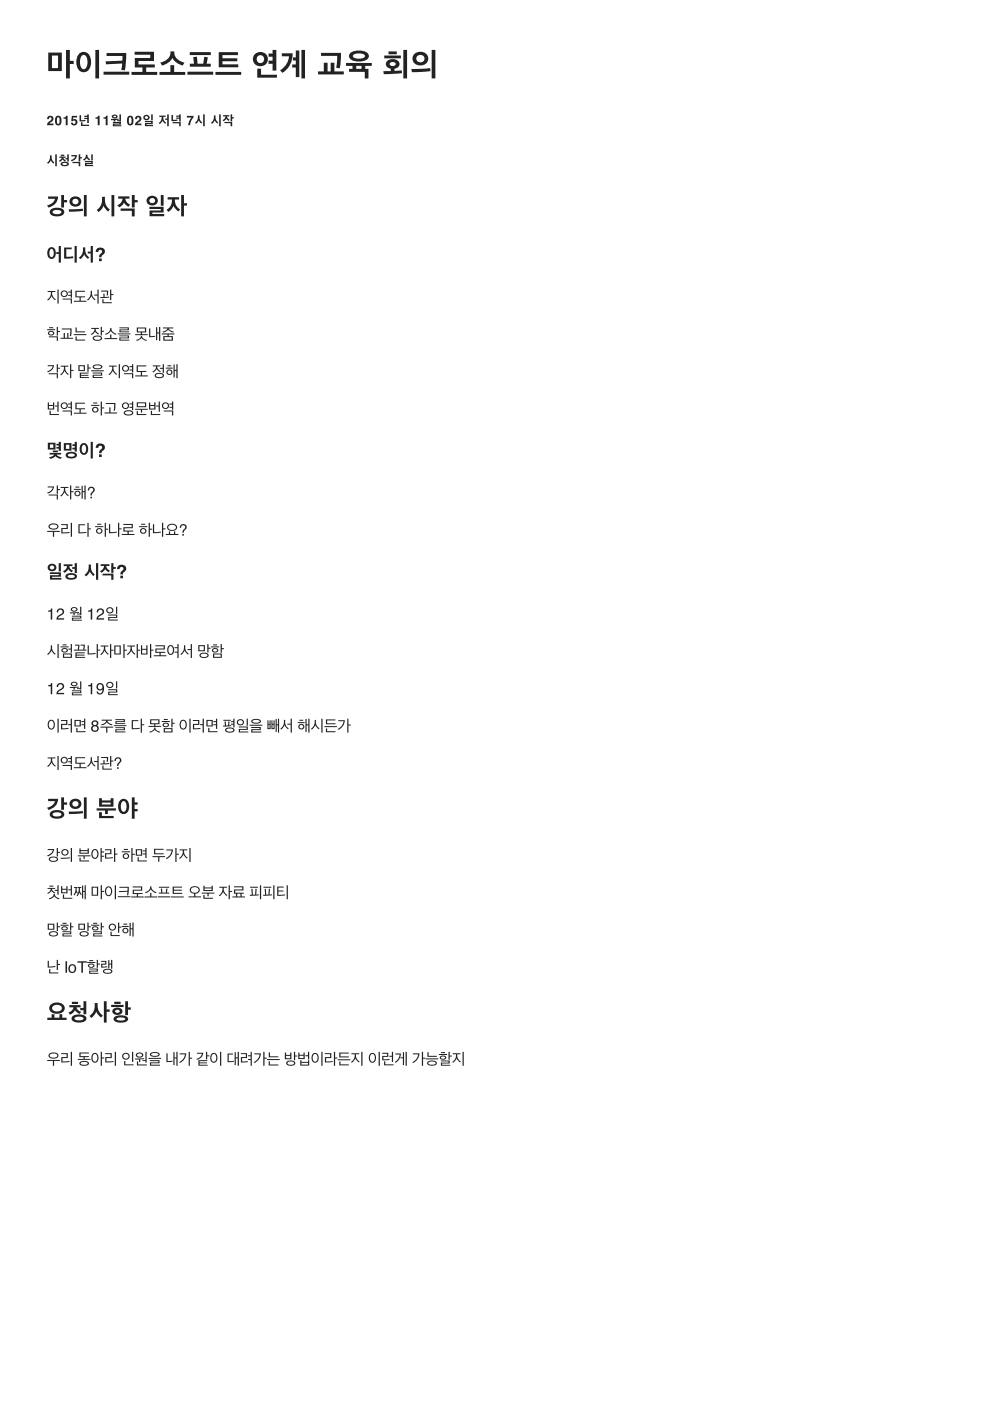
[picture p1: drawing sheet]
<svg xmlns="http://www.w3.org/2000/svg" width="210mm" height="297mm" viewBox="0 0 210 297" stroke-linecap="round" stroke-linejoin="round" font-family="sans-serif">
<g fill="#222">
<path d="M14 10.6v6h.8v-3h.8v-.7h-.8v-2.3zM11 11.8h1.3v2.6h-1.3zM10.2 11.1v4h2.9v-4zM20.2 10.6v6h.8v-6zM16.9 11.3a2.82 2.82 0 0 0 0 3.7 1.5 1.5 0 0 0 1.6 .1 1.5 1.5 0 0 0 .8-1.3 2.1 2.1 0 0 0-1.6-2.8zM17.3 11.9a.62 .62 0 0 1 .6-.2 .62 .62 0 0 1 .5 .5l.1 .4a1.55 1.55 0 0 1-.8 2.1 1.56 1.56 0 0 1-.7-2.1zM22.6 11.2v.7h3.4l-.1 1-3.5 .1 .1 .6 3.4-.1-.2 1.3 .8 .1 .3-3.7zM21.9 15.2v.6h5.5v-.6zM28.5 11v.6h3.4v.7h-3.3v2h1.6v.9h-2.3v.7h5.4v-.7h-2.3v-.9h1.8v-.6h-3.4v-.8h3.2v-1.9zM36.1 10.9a2.2 2.2 0 0 1-2.1 2.3l.3 .7 .9-.3a2.71 2.71 0 0 0 1.3-1.3l.6 .7 1.2 .8 .4 .1 .4-.6a2.4 2.4 0 0 1-2.1-2.4zM33.8 15.3v.6h5.5v-.6h-2.4v-1.5h-.8v1.5zM41 12.1l.1 1.4h-.9v.6h4.5v-.6h-.9l.3-1.3-.8-.2-.2 1.5h-1.2l-.1-1.5zM39.7 15.2v.6h5.5v-.6zM40.2 11v.7h4.5v-.7zM46.4 11.1v3.2h4.1v-.7h-3.3v-.6h3.1v-.6h-3.1v-.7h3.3v-.6zM45.7 15.2v.7h5.4v-.7z" fill-rule="evenodd"/>
<path d="M56.9 11.4v.6h.9v.9h-.9v.6h.9v1.5h.8v-4.4h-.8v.8zM54.5 14.6v1.9h4.2v-.7h-3.4v-1.2zM53.6 12.5a1.56 1.56 0 0 0 3.1 0 1.56 1.56 0 0 0-3.1 0zM54.4 12.5a.85 .85 0 0 1 1.7 0 .85 .85 0 0 1-1.7 0zM62.7 10.7v1.5h-.6v.6h.6v.9h-.7v.6h.7v2.1h.8v-5.7zM63.9 10.6v6h.8v-6zM59.8 11.3v.6h1.5a3.7 3.7 0 0 1-1.9 3l.5 .5a4.6 4.6 0 0 0 2.1-4.1z" fill-rule="evenodd"/>
<path d="M68.7 13.3v1.8h-1.3v.7h5.5v-.7h-2v-1.8h-.8v1.8h-.6v-1.8zM68.1 11.2v.6h3.4l-.2 2.6 .7 .1 .3-3.3zM73.4 13.3v.7h1.3v.6h-.7v.6h3.3v1.4h.8v-2h-.7v-.6h1.4v-.7zM74.2 11.3a.99 .99 0 0 0-.1 1 .99 .99 0 0 0 .9 .6l.5 .1a2.49 2.49 0 0 0 2.6-.8 1.23 1.23 0 0 0-1.4-1.4 3.3 3.3 0 0 0-2.5 .5zM74.9 11.7a2.36 2.36 0 0 1 2.4 0l.1 .2a1.77 1.77 0 0 1-2.6 0zM75.5 14h1.1v.6h-1.1z" fill-rule="evenodd"/>
<path d="M82.1 12.9a.98 .98 0 0 0-.2 1.1 .98 .98 0 0 0 .9 .6v.5h-1.5l.1 .6 3.8-.2v-.6l-1.6 .1v-.4a1 1 0 0 0 1.1-1 1 1 0 0 0-1-1 1.87 1.87 0 0 0-1.6 .3zM85.5 10.6v6h.8v-6zM81.5 11.8v.6h3.5v-.6zM82.4 10.9v.6h1.7v-.6zM82.7 13.4a.77 .77 0 0 1 1.2 .2 .71 .71 0 0 1-.6 .4 .71 .71 0 0 1-.7-.4zM88.3 12.5a.85 .85 0 0 1 1.7 0 .85 .85 0 0 1-1.7 0zM91.5 10.6v6h.8v-6zM87.8 11.5a1.54 1.54 0 0 0 .1 1.9 1.54 1.54 0 0 0 1.8 .4 1.45 1.45 0 0 0 1.1-1.7 1.45 1.45 0 0 0-1.7-1.1h-.5zM87.2 14.6l.1 .7 4-.2-.1-.7z" fill-rule="evenodd"/>
<path d="M10.2 24.7a.71 .71 0 0 1 1.1 .3 .71 .71 0 0 1-.5 .9l-.3 .3h.8v.3h-1.3a1.93 1.93 0 0 1 .9-1.2 .29 .29 0 0 0-.2-.4 .29 .29 0 0 0-.3 .3h-.4zM12.2 24.9l-.1 .1a1.15 1.15 0 0 0 .3 1.3 1.03 1.03 0 0 0 0-1.4zM11.9 24.7a.75 .75 0 0 1 .9 0 .75 .75 0 0 1 .2 .9 .75 .75 0 0 1-.6 1 .75 .75 0 0 1-.7-1zM13.5 24.9l.3-.1 .2-.3h.3v2h-.4v-1.3h-.4zM15.2 24.6h1.1v.3h-.8v.4a.69 .69 0 0 1 .9 .5 .69 .69 0 0 1-.6 .9 .69 .69 0 0 1-.8-.7h.4a.31 .31 0 0 0 .5 .1 .31 .31 0 0 0 0-.4 .31 .31 0 0 0-.4 0h-.4z" fill-rule="evenodd"/>
<path d="M17.2 25.9v.8h1.7v-.3h-1.4v-.5zM16.9 24.4v1.4l1.2-.1v-.3l-.9 .1v-1.1zM17.9 24.5v.3h.6v.2h-.6v.2h.6v.9h.3v-1.8h-.3v.2z" fill-rule="evenodd"/>
<path d="M20.2 24.9l.4-.1 .2-.3h.3v2h-.4v-1.3h-.5zM21.9 24.9l.4-.1 .2-.3h.3v2h-.4v-1.3h-.5z" fill-rule="evenodd"/>
<path d="M23.9 25.9v.2h1.4v.1h-1.4v.6h1.8v-.3h-1.4v-.1h1.3v-.5zM23.8 24.5a.54 .54 0 0 0 .5 .6 .54 .54 0 0 0 .6-.6 .83 .83 0 0 0-1.1 0zM25.3 24.3v1.2h-.5v.2l.8 .1v-1.5zM23.5 25.2a.42 .42 0 0 0 .6 .3v.3h.4v-.3l.7-.1-.1-.3zM24.1 24.6h.4l.1 .1-.5 .1z" fill-rule="evenodd"/>
<path d="M27.5 24.9l-.1 .1a1.15 1.15 0 0 0 .2 1.3 1.03 1.03 0 0 0 0-1.4zM27.2 24.7a.75 .75 0 0 1 .9 0 .75 .75 0 0 1 .2 .9 .75 .75 0 0 1-.7 1 .75 .75 0 0 1-.7-1zM28.9 24.7a.71 .71 0 0 1 1.1 .3 .71 .71 0 0 1-.6 .9l-.3 .3h.9v.3h-1.4a1.93 1.93 0 0 1 .9-1.2 .29 .29 0 0 0-.2-.4 .29 .29 0 0 0-.3 .3h-.4z" fill-rule="evenodd"/>
<path d="M30.7 25.6v.3h1.4v.2h-1.4v.7h1.8v-.3h-1.4v-.2h1.3v-.7zM32.1 24.3v1.2h.3v-1.2zM30.4 24.9a.65 .65 0 0 0 1.3 0 .65 .65 0 0 0-1.3 0zM30.7 24.9a.35 .35 0 0 1 .7 0 .35 .35 0 0 1-.7 0z" fill-rule="evenodd"/>
<path d="M33.8 24.5v.3h.5v.1a1.21 1.21 0 0 1-.7 1.2l.2 .2 .7-.7 .6 .6 .1-.2a1.2 1.2 0 0 1-.6-1.2h.5v-.3zM35.4 24.3v.8h-.4v.3h.4v1.4h.4v-2.5zM36.6 25.9v.2h1.4v.7h.3v-.9zM36.4 24.4v1.3l1.2-.1v-.3l-.9 .1v-1zM37.4 24.5v.3h.6v.1h-.6v.3h.6v.6h.3v-1.5h-.3v.2z" fill-rule="evenodd"/>
<path d="M39.6 24.6h1.4v.3l-.5 .9-.2 .7h-.4v-.2l.7-1.4h-1z" fill-rule="evenodd"/>
<path d="M43.1 24.3v2.5h.3v-2.5zM42 24.5v.3a1.32 1.32 0 0 1-.7 1.2l.2 .3 .6-.8 .6 .7 .2-.2a1.4 1.4 0 0 1-.6-1.5z" fill-rule="evenodd"/>
<path d="M46.5 24.3v2.5h.3v-2.5zM45.4 24.5v.3a1.32 1.32 0 0 1-.7 1.2l.2 .3 .6-.8 .6 .7 .2-.2a1.4 1.4 0 0 1-.6-1.5zM47.3 24.4v.3h.5l-.2 .5-.4 .2 .2 .3 .6-.6 .5 .5 .2-.2-.4-.3-.2-.4h.5v-.3zM47.6 25.8v.3h1.3v.7h.3v-1zM48.9 24.3v1.4h.3v-.6h.4v-.3h-.4v-.5z" fill-rule="evenodd"/>
<path d="M11.7 32.7v2.5h.3v-2.5zM10.6 32.9v.4a1.32 1.32 0 0 1-.6 1.2l.2 .2 .6-.7 .5 .7 .2-.3a1.4 1.4 0 0 1-.6-1.5zM12.9 34.6l-.1 .2a1.05 1.05 0 0 0 1.8 0 1.07 1.07 0 0 0-1.7-.2zM12.6 33.2v.2h.5l-.1 .3-.5 .4 .1 .1a.51 .51 0 0 0 .7-.4 .46 .46 0 0 0 .6 .3l.1-.1-.5-.3-.1-.3h.5v-.2zM14.3 32.7v.8h-.4v.3h.4v.5h.3v-1.6zM13.3 34.6h.7l.3 .2-.3 .2h-.6l-.1-.1zM12.9 32.8v.3h.7v-.3zM16.7 32.7v1.5h.3v-.6h.4v-.3h-.4v-.6zM15.4 34.3v.3h1.3v.6h.3v-.9zM15.1 32.9v.3h.8a1.1 1.1 0 0 1-.9 .7l.2 .3a1.34 1.34 0 0 0 1.1-1.3zM19.3 32.7v1.3h.4v-1.3zM18 34.1v.3h1.3v.2h-1.3v.6h1.7v-.2h-1.3v-.2h1.3v-.7zM18.2 32.8v.2a.85 .85 0 0 1-.6 .8l.2 .2 .6-.5 .5 .5 .2-.3-.4-.2-.2-.7z" fill-rule="evenodd"/>
<path d="M13 41.3v2.7h.6v-1.1h.6v-.5h-.6v-1.1zM10.8 44.4a.86 .86 0 0 0-.1 1 .86 .86 0 0 0 .8 .4 1.53 1.53 0 0 0 2.1-.8 1.52 1.52 0 0 0-2.1-.9zM11.2 44.8l.9-.3a.77 .77 0 0 1 .9 .5 1.21 1.21 0 0 1-1.9 0zM10.2 41.7v.5h1.4a1.91 1.91 0 0 1-1.6 1.3l.3 .5a2.43 2.43 0 0 0 2-2.3zM15.3 42.8a.65 .65 0 0 1 1.3 0 .65 .65 0 0 1-1.3 0zM17.8 41.3v4.6h.6v-4.6zM15 42.1a1.18 1.18 0 0 0 1 1.7 1.18 1.18 0 0 0 1-1.7 1.46 1.46 0 0 0-2 0zM14.6 44.4v.5l3-.2-.1-.5z" fill-rule="evenodd"/>
<path d="M23.6 41.3v4.6h.6v-4.6zM21.6 41.7a2.67 2.67 0 0 1-1.1 2.8l.4 .4 .7-.7 .4-.6 .4 .7 .6 .6 .3-.5a2.57 2.57 0 0 1-1.1-2.7zM25.1 41.6v.5h.9a1.51 1.51 0 0 1-1.1 1.4l.3 .5 .7-.4 .4-.7 .4 .6 .6 .3 .3-.4-.3-.2a1.39 1.39 0 0 1-.7-1.1h.8v-.5zM25.6 44.2v.5h2.4v1.2h.6v-1.7zM27.9 41.3v2.7h.6v-1.1h.7v-.5h-.7v-1.1z" fill-rule="evenodd"/>
<path d="M31.7 43.8v.5h2.4v.3h-2.4v1.2h3.1v-.4h-2.5v-.3h2.4v-1.3zM34.1 41.3v2.3h.6v-2.3zM31.3 41.9a1.17 1.17 0 0 0 .5 1.7 1.17 1.17 0 0 0 1.6-.7 1.19 1.19 0 0 0-.7-1.4 1.19 1.19 0 0 0-1.4 .4zM31.8 42.2a.56 .56 0 0 1 1 .1 .56 .56 0 0 1-.5 .8l-.3-.1a.51 .51 0 0 1-.2-.8zM35.5 41.8v.5h1v.1a2.21 2.21 0 0 1-1.2 2.1l.4 .4 .6-.4 .5-.9 .4 .7 .7 .5 .3-.4a2.16 2.16 0 0 1-1.1-2.1h.9v-.5zM38.4 41.3v4.6h.6v-2.3h.6v-.5h-.6v-1.8z" fill-rule="evenodd"/>
<path d="M12.4 52.2v1.2h-.5v.4h.5v1.9h.5v-3.5zM10.4 52.6a1.39 1.39 0 0 0 .5 2.3 1.32 1.32 0 0 0 .9-1.2 1.32 1.32 0 0 0-.9-1.3zM10.7 52.8h.2a1.07 1.07 0 0 1 0 1.7 1.11 1.11 0 0 1-.2-1.7zM15.8 52.2v3.5h.5v-3.5zM13.6 52.5v2.3l2-.1-.1-.4-1.4 .1v-1.6h1.1v-.3zM19.2 52.2v1.1h-.6v.4h.6v2h.5v-3.5zM17.6 52.5l-.1 1.3-.8 .8 .3 .4 .5-.5 .3-.6 .9 1 .2-.4-.7-.8-.1-1.2z" fill-rule="evenodd"/>
<path d="M21 54.8h.6v.6h-.6zM20.5 52.8a.93 .93 0 0 1 1.3-.3 .93 .93 0 0 1 .2 1.4l-.4 .3-.1 .3h-.5a1.25 1.25 0 0 1 .6-1 .41 .41 0 0 0-.3-.6 .41 .41 0 0 0-.5 .5h-.5z" fill-rule="evenodd"/>
<path d="M10.1 61.7v.2h.7a1.63 1.63 0 0 1-.8 1.6l.2 .2 .2-.2 .5-.7 .6 .7 .2 .2 .1-.2a1.53 1.53 0 0 1-.7-1.6h.6v-.2zM12.2 61.4v3h.2v-3zM14.5 61.8v.2h.5v.5h-.5v.2h.5v.4h.3v-1.7h-.3v.4zM13.3 63.3v.2h1.7v.9h.3v-1.1zM12.9 62.3a.74 .74 0 0 0 1.4 0 .74 .74 0 0 0-1.4 0zM13.1 62.3a.5 .5 0 0 1 1 0 .5 .5 0 0 1-1 0zM16 61.6v1.4h.9v.8h-1.2v.2h2.6v-.2h-1.2v-.8h.9v-.2h-1.8v-.9h1.8v-.3zM20.7 61.4v1.1h-.7v.2h.7v1.7h.2v-3zM19.2 61.7a1.82 1.82 0 0 1-.7 1.8l.1 .2 .3-.2 .5-.8 .5 .8 .2 .2 .2-.2a1.67 1.67 0 0 1-.8-1.8zM23.3 61.4v2.2h.3v-1h.4v-.2h-.4v-1zM21.7 63.4v.9h2v-.2h-1.7v-.7zM21.9 62.3v.7h-.6v.2l1.9-.1-.1-.2-.9 .1v-.7zM21.4 61.6v.2h1.3l-.1 .8 .2 .1 .1-1.1z" fill-rule="evenodd"/>
<path d="M12 69.3v1.8h.3v-.7h.4v-.2h-.4v-.9zM10.4 69.4v.2h.9v-.2zM10 69.8v.2h1.7v-.2zM10.4 70.3a.55 .55 0 0 0-.1 .8 .55 .55 0 0 0 .8 0 .49 .49 0 0 0 .4-.6 .49 .49 0 0 0-.7-.3zM10.5 70.5l.3-.1 .4 .1a.37 .37 0 0 1-.4 .4 .37 .37 0 0 1-.3-.4zM10.4 71.3v.2h1.6v.8h.3v-1zM13.5 70.6v1h-.7v.2h2.7v-.2h-1v-1h-.2v1h-.5v-1zM13.1 69.6v.3h1.8l-.1 1.3 .3 .1 .1-1.7zM15.7 70.8v.3h2.6v-.3zM16 71.3v.9h2v-.2h-1.7v-.7zM16 69.4v1.1h2v-.2h-1.7v-.9z" fill-rule="evenodd"/>
<path d="M19.7 71.5v.2a1.16 1.16 0 0 0 1.9 0 1.19 1.19 0 0 0-1.9-.2zM19.3 69.5v.2h.7v.2a1.16 1.16 0 0 1-.7 .9l.1 .2 .3-.1 .5-.6 .7 .6 .1-.2-.5-.3-.2-.6 .7-.1v-.2zM20 71.5l.3-.1a.86 .86 0 0 1 1.1 .3 .94 .94 0 0 1-1.5 0zM21.4 69.3v1.8h.2v-.8h.5v-.2h-.5v-.8zM23.4 69.5a1.14 1.14 0 0 1-1.1 1.3l.1 .2 .4-.2 .7-.7 .7 .7 .4 .2 .1-.2a1.26 1.26 0 0 1-1.1-1.3zM22.2 71.7v.2h2.6v-.2h-1.2v-.8h-.2v.8zM25 70.7v.2h2.7v-.2zM25.3 71.1v.2h1.8v.3h-1.8v.6h2.1v-.2h-1.9v-.3h1.8v-.6zM25.3 69.4v.2h1.8v.2h-1.8v.7h2.1v-.2h-1.8v-.3h1.7v-.6z" fill-rule="evenodd"/>
<path d="M29 69.4v1.1h.9v.3h-1.2v.3h2.6v-.3h-1.2v-.3h.9v-1.1zM29.3 69.7h1.4v.6h-1.4zM28.8 72.1l.2 .2 .3-.1 .7-.6 .7 .6 .3 .1 .2-.2a1.03 1.03 0 0 1-1.1-.9h-.2a.88 .88 0 0 1-1.1 .9zM33.1 69.4v2.7h.2v-1.4h.4v1.6h.3v-3h-.3v1.2h-.4v-1.1zM31.6 69.6v1.9l1.3-.1v-.2l-1 .1v-1.7zM34.3 70.7v.2h1.2v.4h-.9v.9h2.1v-.9h-.9v-.4h1.2v-.2zM34.5 69.4v.2h1a1.16 1.16 0 0 1-1.1 .7l.2 .2 .3-.1 .7-.5 .8 .5 .3 .1 .1-.2a1.2 1.2 0 0 1-1-.7h.9v-.2zM34.9 71.5h1.5v.5h-1.5z" fill-rule="evenodd"/>
<path d="M12 77.2v1.8h.3v-.8h.4v-.2h-.4v-.8zM10.3 79.1v.3h1.7v.8h.3v-1.1zM10.1 77.4v.2h1.1l-.3 .6-.9 .5 .1 .2a1.73 1.73 0 0 0 1.4-1.5zM12.9 77.5v.2h.7a1.64 1.64 0 0 1-.8 1.7l.1 .2 .3-.2 .5-.8 .5 .7 .2 .2 .2-.2a1.53 1.53 0 0 1-.8-1.6h.7v-.2zM14.9 77.2v3h.2v-1.6h.5v-.2h-.5v-1.2z" fill-rule="evenodd"/>
<path d="M16.9 79v1.1h2v-.2h-1.7v-.2h1.5v-.2h-1.5v-.3h1.6v-.2zM18.5 77.2v1.6h.3v-.7h.4v-.2h-.4v-.7zM16.6 77.4v1.3h1.4v-1.3zM16.9 77.6h.9v.9h-.9zM19.3 78.5v.2h2.7v-.2zM19.7 77.6l-.1 .2a1.3 1.3 0 0 0 2.1 0 1.33 1.33 0 0 0-2-.2zM20 77.6l.3-.1a1.03 1.03 0 0 1 1.1 .3 1.15 1.15 0 0 1-1.5 0zM19.6 79v.2h1.8v.3h-1.8v.7h2.2v-.3h-1.9v-.3h1.8v-.6z" fill-rule="evenodd"/>
<path d="M23.1 77.5v.2h.7a1.63 1.63 0 0 1-.8 1.7l.2 .1 .2-.1 .5-.8 .6 .7 .2 .2 .1-.2a1.53 1.53 0 0 1-.7-1.6h.6v-.2zM25.2 77.2v3h.2v-3zM27.4 77.6l.1 .3h.5v.4h-.5l-.1 .3h.6v.4h.2v-1.8h-.2v.4zM26.3 79.1v.2h1.7v.9h.2v-1.1zM25.9 78.1a.74 .74 0 0 0 1.4 0 .74 .74 0 0 0-1.4 0zM26.1 78.1a.5 .5 0 0 1 1 0 .5 .5 0 0 1-1 0zM29 77.5v1.4h.9v.7h-1.2v.2h2.6v-.2h-1.2v-.7h.9v-.2h-1.8v-1h1.8v-.2z" fill-rule="evenodd"/>
<path d="M32.9 79.4l-.1 .2a1.16 1.16 0 0 0 2 0 1.18 1.18 0 0 0-1.9-.2zM32.4 77.5v.2h.7v.1a1.16 1.16 0 0 1-.8 1l.2 .2 .2-.1 .5-.7 .8 .7 .1-.2a.96 .96 0 0 1-.8-1h.7v-.2zM33.1 79.4a1.09 1.09 0 0 1 1.4 .2 .94 .94 0 0 1-1.5 0zM34.5 77.2v.8h-.6v.2h.6v.9h.2v-1.9zM36.8 77.3v2.7h.2v-1.4h.4v1.6h.3v-3h-.3v1.2h-.4v-1.1zM35.3 78.9a.65 .65 0 0 0 1.3 0 .65 .65 0 0 0-1.3 0zM35.5 78.9a.4 .4 0 0 1 .8 0 .4 .4 0 0 1-.8 0zM35.1 77.9v.3h1.5v-.3zM35.5 77.4v.3h.8v-.3z" fill-rule="evenodd"/>
<path d="M12.2 85.1v.9h-.5v.2h.5v1.1h.2v-2.2zM10.5 87.1v.9h2v-.2h-1.7v-.7zM10.1 85.3v1.5h1.4v-1.5h-.3v.6h-.8v-.6zM10.4 86.1h.8v.5h-.8zM14.5 85.5v.3h.5v.4h-.5v.3h.5v.4h.3v-1.8h-.3v.4zM13.3 87v.2h1.7v.9h.3v-1.1zM12.9 86a.74 .74 0 0 0 1.4 0 .74 .74 0 0 0-1.4 0zM13.1 86a.5 .5 0 0 1 1 0 .5 .5 0 0 1-1 0zM16 85.4v1.4h.9v.7h-1.2v.2h2.6v-.2h-1.2v-.7h.9v-.2h-1.8v-1h1.8v-.2z" fill-rule="evenodd"/>
<path d="M21.4 85.1v3h.2v-1.5h.5v-.2h-.5v-1.3zM19.8 85.3v.3h.8v-.3zM19.3 85.8v.3h1.8v-.3zM19.6 86.9a.67 .67 0 0 0 1.3 0 .67 .67 0 0 0-1.3 0zM19.8 86.9a.42 .42 0 0 1 .8 0 .42 .42 0 0 1-.8 0zM23.2 86.4v1.1h-1v.2h2.6v-.2h-1.4v-1.1zM22.4 85.4v.3h1.8l-.1 1.4h.3l.1-1.7z" fill-rule="evenodd"/>
<path d="M26.3 87.3l-.1 .2a1.19 1.19 0 0 0 2.1 0 1.21 1.21 0 0 0-2-.2zM27.5 85.5v.2h.5v.6h-.5v.2h.5v.5h.2v-1.9h-.2v.4zM26.6 87.4a1.12 1.12 0 0 1 1.4 .1 .98 .98 0 0 1-1.5 0zM25.9 86a.74 .74 0 0 0 1.4 0 .74 .74 0 0 0-1.4 0zM26.1 86a.5 .5 0 0 1 1 0 .5 .5 0 0 1-1 0zM29 85.3v1h2v-1zM29.2 85.5h1.5v.6h-1.5zM28.7 86.7v.2h1.2v.6h.2v-.6h1.2v-.2zM29 87.2v.8h2v-.2h-1.8v-.6zM33.6 85.1v.9h-.5v.2h.5v1.1h.3v-2.2zM32 87.1v.9h2v-.2h-1.8v-.7zM31.6 85.3v1.5h1.4v-1.5h-.3v.6h-.8v-.6zM31.9 86.1h.8v.5h-.8zM35.9 85.5v.3h.6v.4h-.6v.3h.6v.4h.2v-1.8h-.2v.4zM34.7 87v.2h1.8v.9h.2v-1.1zM34.3 86a.75 .75 0 0 0 1.5 0 .75 .75 0 0 0-1.5 0zM34.6 86a.5 .5 0 0 1 1 0 .5 .5 0 0 1-1 0z" fill-rule="evenodd"/>
<path d="M10.1 93.9v1.4h1.7v-1.4zM10.5 96v.4h1l-.4 .4-.7 .1 .2 .4 .7-.2 .5-.4 .4 .4 .7 .2 .2-.4a1.21 1.21 0 0 1-1.1-.5h1v-.4zM12 94.1v.4h.4v.3h-.4v.3h.4v.5h.5v-1.9h-.5v.4zM10.6 94.2h.7v.8h-.7zM11.2 95.5v.4h1.1v-.4zM15.8 93.7v.5h-.4v.4h.4v.3h-.4v.4h.4v.4h.5v-2zM13.5 93.9v1.6h1.7v-1.6zM14 94.3h.7v.9h-.7zM14 96.2l-.1 .3a1.38 1.38 0 0 0 2.4 0 1.41 1.41 0 0 0-2.3-.3zM14.5 96.3a1.09 1.09 0 0 1 1.3 .2 .96 .96 0 0 1-1.4 0zM19.2 93.7v3.5h.5v-3.5zM17.2 94.2a1.39 1.39 0 0 0 .6 2.2 1.32 1.32 0 0 0 .9-1.2 1.32 1.32 0 0 0-.9-1.3zM17.6 94.4l.2-.1a1.07 1.07 0 0 1 0 1.8 1.11 1.11 0 0 1-.2-1.7z" fill-rule="evenodd"/>
<path d="M21 96.3h.6v.6h-.6zM20.5 94.4a.93 .93 0 0 1 1.3-.3 .93 .93 0 0 1 .2 1.3l-.4 .3-.1 .4h-.5a1.25 1.25 0 0 1 .6-1.1 .41 .41 0 0 0-.3-.5 .41 .41 0 0 0-.5 .5h-.5z" fill-rule="evenodd"/>
<path d="M12 102.9v1.8h.3v-.8h.4v-.2h-.4v-.8zM10.3 104.8v.3h1.7v.8h.3v-1.1zM10.1 103.1v.3h1.1l-.3 .5-.9 .5 .1 .2a1.73 1.73 0 0 0 1.4-1.5zM12.9 103.2v.3h.7a1.64 1.64 0 0 1-.8 1.6l.1 .2 .3-.2 .5-.8 .5 .7 .2 .2 .2-.2a1.53 1.53 0 0 1-.8-1.5h.7v-.3zM14.9 102.9v3h.2v-1.5h.5v-.3h-.5v-1.2zM17.3 103v2.7h.2v-1.3h.4v1.5h.3v-3h-.3v1.2h-.4v-1.1zM15.8 104.6a.65 .65 0 0 0 1.3 0 .65 .65 0 0 0-1.3 0zM16 104.6a.4 .4 0 0 1 .8 0 .4 .4 0 0 1-.8 0zM15.7 103.7v.2h1.4v-.2zM16 103.2v.2h.8v-.2z" fill-rule="evenodd"/>
<path d="M19.2 105.3h.3v.4h-.3zM18.8 103.4a.74 .74 0 0 1 1.2 .1 .74 .74 0 0 1-.4 1.1l-.1 .4h-.3l.1-.5a.54 .54 0 0 0 .5-.5 .54 .54 0 0 0-.4-.5h-.3l-.2 .5h-.3z" fill-rule="evenodd"/>
<path d="M10.4 111.4l-.1 .2a1.18 1.18 0 0 0 1 .7 1.18 1.18 0 0 0 1.1-.7 1.21 1.21 0 0 0-2-.2zM10.6 111.4l.7-.2a.65 .65 0 0 1 .9 .4 .96 .96 0 0 1-1.7 0zM10 112.6v.2h1.2v1h.3v-1h1.2v-.2zM15 110.8v3h.3v-3zM13 111.1v.2h1.1v.7h-1.1v1.1l1.8-.1-.1-.2-1.5 .1v-.7h1.2v-1.1z" fill-rule="evenodd"/>
<path d="M18.5 110.8v3h.3v-1.6h.5v-.2h-.5v-1.2zM16.6 111.2v1.9l1.7-.1v-.2l-1.4 .1v-1.5h1.1v-.2z" fill-rule="evenodd"/>
<path d="M22.2 110.8v3h.3v-1.5h.4v-.2h-.4v-1.3zM20.6 111v.3h.9v-.3zM20.2 111.6v.2h1.7v-.2zM20.4 112.6a.67 .67 0 0 0 1.3 0 .67 .67 0 0 0-1.3 0zM20.6 112.6a.45 .45 0 0 1 .9 0 .45 .45 0 0 1-.9 0zM23.1 111.1v2l1.7-.2v-.2l-1.4 .1v-1.7zM25 110.8v3h.3v-1.6h.5v-.2h-.5v-1.2zM26.2 111.1v.2h1.7v.5h-1.7v.9h.8v.5h-1.2v.2h2.7v-.2h-1.2v-.5h1v-.2h-1.9v-.5h1.8v-.9z" fill-rule="evenodd"/>
<path d="M31.5 110.8v3h.3v-1.5h.5v-.2h-.5v-1.3zM29.9 111v.3h.9v-.3zM29.5 111.6v.2h1.7v-.2zM29.7 112.6a.7 .7 0 0 0 1.4 0 .7 .7 0 0 0-1.4 0zM30 112.6a.42 .42 0 0 1 .8 0 .42 .42 0 0 1-.8 0zM32.4 111.1v2l1.7-.2v-.2l-1.4 .1v-1.7zM34.3 110.8v3h.3v-1.6h.5v-.2h-.5v-1.2zM35.7 111.3a.78 .78 0 0 0-.1 .9 .78 .78 0 0 0 .9 .4 .81 .81 0 0 0 1.1-.8 .81 .81 0 0 0-1.1-.8zM35.9 111.4l.2-.1a.71 .71 0 0 1 .9 0 .71 .71 0 0 1 .2 .7 .82 .82 0 0 1-.9 .4 .82 .82 0 0 1-.6-.8zM35.2 113.2v.2h2.6v-.2h-.6v-.5h-.3v.5h-.8v-.5h-.3v.5z" fill-rule="evenodd"/>
<path d="M38.7 113.2h.3v.4h-.3zM38.3 111.3a.74 .74 0 0 1 1.2 .1 .74 .74 0 0 1-.4 1.1l-.1 .4h-.3l.1-.5a.54 .54 0 0 0 .5-.5 .54 .54 0 0 0-.4-.5l-.3 .1-.2 .4h-.3z" fill-rule="evenodd"/>
<path d="M10.6 121.3v.4h1.8v.2h-1.8v1h2.4v-.4h-1.9v-.2h1.8v-1zM12.4 119.4v1.8h.5v-1.8zM10.4 119.7a.85 .85 0 0 0 .1 1.2 .85 .85 0 0 0 1.1 0 .85 .85 0 0 0 .1-1.2 1.08 1.08 0 0 0-1.3 0zM10.6 120.3a.46 .46 0 0 1 .9 0 .46 .46 0 0 1-.9 0zM13.9 121.9v.3a1.48 1.48 0 0 0 2.3 .3l.1-.3a1.47 1.47 0 0 0-2.4-.3zM13.5 119.6v.4h.7a1.18 1.18 0 0 1-.8 1.1l.1 .2a.66 .66 0 0 0 .8-.4l.2-.3 .7 .7 .3-.3a1.09 1.09 0 0 1-.8-1h.7v-.4zM15.8 119.4v.8h-.5v.4h.5v.9h.5v-2.1zM14.4 122l.7-.1a.62 .62 0 0 1 .8 .3 1.05 1.05 0 0 1-1.6 0z" fill-rule="evenodd"/>
<path d="M20.4 119.4v3.5h.4v-3.5zM18.8 119.7l-.1 1.3-.8 .9 .3 .3 .5-.4 .4-.6 .7 .9 .3-.3-.7-.8-.1-1.3zM21.3 119.6v.4h.7a1.19 1.19 0 0 1-.8 1.1l.3 .3 .5-.3 .3-.5 .8 .7 .2-.3a1.11 1.11 0 0 1-.8-1h.7v-.4zM21.7 121.6v.4h1.9v.9h.5v-1.3zM23.6 119.4v2.1h.5v-.9h.5v-.4h-.5v-.8z" fill-rule="evenodd"/>
<path d="M25.5 122.1h.6v.5h-.6zM25 120.1a.93 .93 0 0 1 1.3-.3 .93 .93 0 0 1 .2 1.3l-.4 .4-.1 .3h-.5a1.25 1.25 0 0 1 .7-1.1 .41 .41 0 0 0-.4-.5 .41 .41 0 0 0-.4 .5h-.6z" fill-rule="evenodd"/>
<path d="M10.2 129.5l.5-.1 .1-.4h.3v2.4h-.3v-1.7h-.6zM12.3 129.1a.78 .78 0 0 1 1.2 .3 .78 .78 0 0 1-.5 1.1l-.7 .6h1.3v.3h-1.6a1.48 1.48 0 0 1 1.1-1.4 .47 .47 0 0 0-.2-.7 .47 .47 0 0 0-.6 .5h-.3z" fill-rule="evenodd"/>
<path d="M15.2 130.5v.2h1.8v.3h-1.8v.6h2.2v-.2h-1.9v-.3h1.7v-.6zM15.2 128.8a.44 .44 0 0 0-.2 .5 .44 .44 0 0 0 .4 .4h.3a.55 .55 0 0 0 .7-.7l-.4-.3zM17 128.6v1.5h-.7v.2l.9 .1v-1.8zM14.8 129.8v.3l.8-.1v.4h.2v-.4h.9v-.2zM15.3 129h.2a.5 .5 0 0 1 .7 .2 .45 .45 0 0 1-.5 .3 .45 .45 0 0 1-.4-.5z" fill-rule="evenodd"/>
<path d="M18.7 129.5l.4-.1 .2-.4h.3v2.4h-.4v-1.7h-.5zM20.8 129.1a.78 .78 0 0 1 1.2 .3 .78 .78 0 0 1-.5 1.1l-.7 .6h1.3v.3h-1.7a1.48 1.48 0 0 1 1.2-1.4 .47 .47 0 0 0-.2-.7 .47 .47 0 0 0-.6 .5h-.3z" fill-rule="evenodd"/>
<path d="M24.6 128.6v1.5h.3v-1.5zM22.9 130.3v.2h1.7v.3h-1.7v.8h2.1v-.2h-1.8v-.4h1.7v-.7zM22.5 129.5a.75 .75 0 0 0 1.5 0 .75 .75 0 0 0-1.5 0zM22.8 129.4a.5 .5 0 0 1 1 0 .5 .5 0 0 1-1 0z" fill-rule="evenodd"/>
<path d="M12.2 136.6v2.9h.2v-2.9zM10.8 136.8a1.83 1.83 0 0 1-.8 1.9l.2 .2 .2-.2 .5-.8 .7 .9 .2-.2a1.68 1.68 0 0 1-.8-1.8zM13.3 138.5v1h2v-1zM13.6 138.8h1.4v.5h-1.4zM15 136.6v.9h-.5v.2h.5v.7h.3v-1.8zM13.3 136.6v.2h.8v-.2zM12.8 137v.3h1.8v-.3zM13.2 137.5a.5 .5 0 0 0-.1 .7 .5 .5 0 0 0 .6 .2 .52 .52 0 0 0 .7-.5 .52 .52 0 0 0-.7-.5zM13.3 137.7l.2-.1a.48 .48 0 0 1 .6 .3 .43 .43 0 0 1-.4 .3 .43 .43 0 0 1-.4-.5zM15.9 136.7v.2h.7l-.1 .6v.2h-.8v.3h2.6v-.3h-.4l.1-1h-.9v.2h.6l-.1 .8h-.9l.1-1zM16 138.3v1.2h2v-.2h-1.7v-.3h1.6v-.2h-1.6v-.3h1.7v-.2zM18.6 136.8v2l1.7-.2-.1-.2-1.4 .1v-1.7zM20.5 136.6v2.9h.3v-1.5h.4v-.3h-.4v-1.1zM21.3 136.9v.2h.7a1.64 1.64 0 0 1-.8 1.6l.2 .2 .3-.2 .5-.8 .5 .8 .2 .1 .2-.2a1.53 1.53 0 0 1-.8-1.5h.7v-.2zM23.3 136.6v2.9h.3v-1.5h.5v-.2h-.5v-1.2zM24.2 136.9v1.9h1.4v-1.9zM24.5 137.1h.9v1.5h-.9zM26.2 136.6v2.9h.2v-1.5h.5v-.3h-.5v-1.1zM27 136.9v.2h.7a1.64 1.64 0 0 1-.8 1.6l.2 .2 .2-.2 .5-.8 .5 .8 .3 .1 .1-.2a1.53 1.53 0 0 1-.8-1.5h.7v-.2zM29 136.6v2.9h.2v-1.5h.5v-.2h-.5v-1.2zM31.8 136.6v2.9h.3v-1.5h.4v-.3h-.4v-1.1zM29.9 136.8v2h1.4v-2h-.3v.8h-.9v-.8zM30.1 137.8h.9v.8h-.9zM32.9 136.8v.2h1.8v.5h-1.8v.9h.9v.5h-1.2v.2h2.7v-.2h-1.2v-.5h.9v-.2h-1.8v-.5h1.8v-.9zM37.6 136.6v.6h-.6v.2h.6v.8h-.6v.2h.6v1.1h.3v-2.9zM35.6 137a1.16 1.16 0 0 0 .6 1.9 1.11 1.11 0 0 0 .7-1.1 1.11 1.11 0 0 0-.7-1zM36 137h.2a.95 .95 0 0 1 0 1.6 .98 .98 0 0 1-.2-1.6zM40.4 136.6v1h-.7v.2h.7v1.7h.3v-2.9zM39 136.8a1.82 1.82 0 0 1-.8 1.9l.2 .2 .2-.2 .5-.8 .6 .7 .2 .2 .1-.2a1.67 1.67 0 0 1-.7-1.8z" fill-rule="evenodd"/>
<path d="M44 136.6v1.7h.2v-.8h.5v-.2h-.5v-.7zM42.3 138.7v.2a1.13 1.13 0 0 0 1.9 0 1.16 1.16 0 0 0-1.9-.2zM42.6 138.8a1.02 1.02 0 0 1 1.4 .1 .89 .89 0 0 1-1.4 0zM42 136.8v1.3h1.5v-1.3zM42.3 137h.9v.9h-.9zM46.8 136.6v1.8h.2v-.8h.5v-.2h-.5v-.8zM45.2 138.6v.9h1.8v-.9zM45.4 138.8h1.4v.5h-1.4zM45.2 136.6v.2h.8v-.2zM44.7 137v.3h1.8v-.3zM45.1 137.5a.5 .5 0 0 0-.1 .6 .5 .5 0 0 0 .6 .3 .52 .52 0 0 0 .7-.5 .52 .52 0 0 0-.7-.5zM45.2 137.7l.2-.1a.38 .38 0 0 1 .4 0 .38 .38 0 0 1 .2 .4l-.6 .1-.2-.2z" fill-rule="evenodd"/>
<path d="M10.2 145.3l.5-.1 .1-.4h.3v2.4h-.3v-1.7h-.6zM12.3 145a.78 .78 0 0 1 1.2 .2 .78 .78 0 0 1-.5 1.1l-.7 .6h1.3v.3h-1.6a1.48 1.48 0 0 1 1.1-1.4 .47 .47 0 0 0-.2-.7 .47 .47 0 0 0-.6 .6h-.3z" fill-rule="evenodd"/>
<path d="M15.2 146.4v.2h1.8v.2h-1.8v.6h2.2v-.2h-1.9v-.2h1.7v-.6zM15.2 144.7a.44 .44 0 0 0-.2 .5 .44 .44 0 0 0 .4 .3h.3a.55 .55 0 0 0 .7-.7l-.4-.2zM17 144.5v1.4h-.7v.2l.9 .1v-1.7zM14.8 145.7v.2h.8v.3h.2v-.4h.9v-.2zM15.3 144.9l.2-.1a.5 .5 0 0 1 .7 .2 .45 .45 0 0 1-.5 .3 .45 .45 0 0 1-.4-.4z" fill-rule="evenodd"/>
<path d="M18.7 145.3l.4-.1 .2-.4h.3v2.4h-.4v-1.7h-.5zM20.6 145.1a.85 .85 0 0 1 1.1-.2 .85 .85 0 0 1 .4 1 1 1 0 0 1-1.3 1.3l-.3-.6h.3a.47 .47 0 0 0 .5 .4 .47 .47 0 0 0 .4-.6l.1-.3a.76 .76 0 0 1-1.2 .1 .76 .76 0 0 1 0-1.1zM20.8 145.6a.5 .5 0 0 0 1 0 .5 .5 0 0 0-1 0z" fill-rule="evenodd"/>
<path d="M24.6 144.5v1.5h.3v-1.5zM22.9 146.1v.2h1.7v.3h-1.7v.8h2.1v-.2h-1.8v-.4h1.7v-.7zM22.5 145.3a.75 .75 0 0 0 1.5 0 .75 .75 0 0 0-1.5 0zM22.8 145.3a.5 .5 0 0 1 1 0 .5 .5 0 0 1-1 0z" fill-rule="evenodd"/>
<path d="M12.2 152.4v2.9h.2v-2.9zM10.3 152.9a1.14 1.14 0 0 0 .6 1.8 1.1 1.1 0 0 0 .7-1.1 1.1 1.1 0 0 0-.7-1zM10.7 152.9l.2-.1a.91 .91 0 0 1 .5 .8 .91 .91 0 0 1-.5 .9 .94 .94 0 0 1-.2-1.6zM15 152.4v1.1h-.5v.3h.5v1.5h.2v-2.9zM12.9 152.7v.2h1.1v.6h-1.1v1.1l1.6-.1v-.2l-1.3 .1v-.7h1.1v-1zM17.3 152.9v.2h.5v.4h-.5v.3h.5v.7h.3v-2.1h-.3v.5zM16.2 154.3v.9h1.9v-.2h-1.7v-.7zM15.8 152.6v1.4h1.3v-1.4zM16 152.9h.9v.9h-.9z" fill-rule="evenodd"/>
<path d="M19.7 153.4a.4 .4 0 0 0 .8 0 .4 .4 0 0 0-.8 0zM19.6 154.5a.5 .5 0 0 0 1 0 .5 .5 0 0 0-1 0zM19.6 152.9a.67 .67 0 0 1 1-.1 .67 .67 0 0 1 0 1 .74 .74 0 0 1 .1 1.1 .74 .74 0 0 1-1.1 0 .74 .74 0 0 1 .1-1.1l-.3-.4z" fill-rule="evenodd"/>
<path d="M21.6 152.6v.2h.9a1.12 1.12 0 0 1-1.1 .8l.2 .2 .3-.1 .7-.6 .8 .6 .3 .1 .2-.2a1.15 1.15 0 0 1-1.1-.8h.9v-.2zM21.3 154.1v.2h1.2v1h.3v-1h1.2v-.2zM24.1 153.8v.2h2.7v-.2zM24.4 154.2v.2h1.8v.2h-1.8v.7h2.2v-.2h-1.9v-.3h1.8v-.6zM24.5 152.5v.2h1.7v.2h-1.7v.6h2v-.2h-1.8v-.2h1.8v-.6z" fill-rule="evenodd"/>
<path d="M29.8 152.4v2.9h.3v-1.5h.5v-.2h-.5v-1.2zM27.9 152.7v1.9l1.7-.1v-.2l-1.4 .1v-1.5h1.1v-.2z" fill-rule="evenodd"/>
<path d="M31.8 152.5v1.1h.9v.3h-1.2v.2h2.7v-.2h-1.3v-.3h.9v-1.1zM32.1 152.7h1.5v.6h-1.5zM31.7 155.1l.1 .2 .3-.1 .7-.5 .7 .5 .4 .1 .1-.2a1.03 1.03 0 0 1-1.1-.8h-.2a.88 .88 0 0 1-1 .8zM36.3 152.4v1.8h.3v-.7h.4v-.3h-.4v-.8zM34.7 154.4v.9h1.9v-.9zM35 154.6h1.3v.5h-1.3zM34.7 152.4v.3h.9v-.3zM34.3 152.9v.2h1.7v-.2zM34.7 153.3a.5 .5 0 0 0-.1 .7 .5 .5 0 0 0 .6 .2 .52 .52 0 0 0 .6-.5 .52 .52 0 0 0-.6-.5zM34.8 153.5l.1-.1a.38 .38 0 0 1 .5 0 .38 .38 0 0 1 .1 .5l-.6 .1-.2-.3z" fill-rule="evenodd"/>
<path d="M40.2 152.4v2.9h.2v-2.9zM38.3 152.9a1.14 1.14 0 0 0 .5 1.8 1.1 1.1 0 0 0 .8-1.1 1.1 1.1 0 0 0-.8-1zM38.6 152.9l.2-.1a.91 .91 0 0 1 .6 .8 .91 .91 0 0 1-.6 .9 .94 .94 0 0 1-.2-1.6zM43 152.4v1.1h-.6v.3h.6v1.5h.2v-2.9zM40.9 152.7v.2h1.1v.6h-1.1v1.1l1.6-.1v-.2l-1.3 .1v-.7h1.1v-1zM45.2 152.9v.2h.6v.4h-.6v.3h.6v.7h.2v-2.1h-.2v.5zM44.1 154.3v.9h2v-.2h-1.7v-.7zM43.8 152.6v1.4h1.3v-1.4zM44 152.9h.9v.9h-.9z" fill-rule="evenodd"/>
<path d="M47.8 154.6l-.1 .2a1.2 1.2 0 0 0 2 0 1.22 1.22 0 0 0-1.9-.2zM47.6 153l.1 .8h-.4v.3l1.7-.1v-.3l-.4 .1 .1-.8h-.3l-.1 .8h-.4v-.8zM49.5 152.4v.5h-.5v.2h.5v.3h-.5v.2h.5v.6h.2v-1.8zM48.1 154.6l.2-.1a.9 .9 0 0 1 1.2 .3 1 1 0 0 1-1.5 0zM47.4 152.6v.2h1.5v-.2zM52.3 152.4v1.5h.2v-1.5zM50.6 154v.2h1.7v.3h-1.7v.8h2.1v-.2h-1.8v-.4h1.6v-.7zM50.2 153.2a.75 .75 0 0 0 1.5 0 .75 .75 0 0 0-1.5 0zM50.5 153.2a.5 .5 0 0 1 1 0 .5 .5 0 0 1-1 0zM53 153.7v.2h2.6v-.2zM53.3 152.7v.2a1.3 1.3 0 0 0 2 0 1.33 1.33 0 0 0-2-.2zM53.6 152.8l.3-.1a1.03 1.03 0 0 1 1.2 .2 1.15 1.15 0 0 1-1.6 0zM53.3 154.1v.2h1.7v.3h-1.7v.7h2.1v-.2h-1.9v-.3h1.8v-.7z" fill-rule="evenodd"/>
<path d="M58.4 152.4v2.8h.3v-1.4h.2v1.5h.3v-2.9h-.3v1.2h-.2v-1.2zM56.7 152.7v1.9h.7v-1.9h-.2v.8h-.3v-.8zM57.5 152.7v1.9h.7v-1.9h-.2v.8h-.2v-.8zM57.8 153.7h.2v.7h-.2zM56.9 153.7h.3v.7h-.3zM61.6 152.4v1h-.7v.3h.7v1.6h.3v-2.9zM60.2 152.6a1.82 1.82 0 0 1-.8 1.9l.2 .2 .2-.2 .5-.8 .6 .8 .2 .1 .1-.2a1.67 1.67 0 0 1-.7-1.8z" fill-rule="evenodd"/>
<path d="M64.8 152.4v2.8h.2v-1.4h.4v1.5h.2v-2.9h-.2v1.2h-.4v-1.2zM63.3 154.1a.63 .63 0 0 0 1.2 0 .63 .63 0 0 0-1.2 0zM63.5 154.1a.4 .4 0 0 1 .8 0 .4 .4 0 0 1-.8 0zM63.1 153.1v.2h1.5v-.2zM63.5 152.6v.2h.8v-.2zM68.1 152.4v2.9h.3v-2.9zM66.7 152.6a1.83 1.83 0 0 1-.8 1.9l.2 .2 .2-.2 .6-.8 .7 .9 .2-.2a1.68 1.68 0 0 1-.8-1.8zM69.1 154.4v.8h2v-.2h-1.7v-.6zM68.8 154v.2h2.6v-.2zM69.1 152.5v1.1h2v-.3h-1.7v-.6h1.7v-.2zM73.6 152.4v2.9h.3v-1.5h.5v-.2h-.5v-1.2zM71.7 152.7v.2h1.1a1.98 1.98 0 0 1-1.2 1.6l.2 .2a2.34 2.34 0 0 0 1.3-2z" fill-rule="evenodd"/>
<path d="M10.1 160.6v.2h.7a1.63 1.63 0 0 1-.8 1.6l.2 .2 .2-.2 .5-.8 .6 .8 .2 .1 .1-.1a1.53 1.53 0 0 1-.7-1.6h.6v-.2zM12.2 160.3v3h.2v-3zM14.5 160.7v.2h.5v.5h-.5v.2h.5v.4h.3v-1.7h-.3v.4zM13.3 162.2v.2h1.7v.9h.3v-1.1zM12.9 161.2a.74 .74 0 0 0 1.4 0 .74 .74 0 0 0-1.4 0zM13.1 161.2a.5 .5 0 0 1 1 0 .5 .5 0 0 1-1 0zM16 160.5v1.4h.9v.8h-1.2v.2h2.6v-.2h-1.2v-.8h.9v-.2h-1.8v-.9h1.8v-.3zM20.7 160.3v1h-.7v.3h.7v1.7h.2v-3zM19.2 160.5a1.82 1.82 0 0 1-.7 1.9l.1 .2 .3-.2 .5-.8 .5 .8 .2 .1 .2-.2a1.67 1.67 0 0 1-.8-1.8zM23.3 160.3v2.2h.3v-1h.4v-.3h-.4v-.9zM21.7 162.3v.9h2v-.2h-1.7v-.7zM21.9 161.2v.7h-.6v.2l1.9-.1-.1-.2h-.9v-.6zM21.4 160.5v.2h1.3l-.1 .8h.2l.1-1z" fill-rule="evenodd"/>
<path d="M24.8 162.7h.4v.3h-.4zM24.5 160.8a.74 .74 0 0 1 1.1 .1 .74 .74 0 0 1-.4 1.1l-.1 .4h-.3l.2-.5a.54 .54 0 0 0 .4-.6 .54 .54 0 0 0-.4-.5l-.3 .1-.1 .4h-.3z" fill-rule="evenodd"/>
<path d="M13 169.1v2.6h.6v-1.1h.6v-.5h-.6v-1zM10.8 172.1a.86 .86 0 0 0-.1 1 .86 .86 0 0 0 .8 .4 1.53 1.53 0 0 0 2.1-.8 1.52 1.52 0 0 0-2.1-.9zM11.2 172.5l.9-.3a.77 .77 0 0 1 .9 .5 1.21 1.21 0 0 1-1.9 0zM10.2 169.4v.5h1.4a1.91 1.91 0 0 1-1.6 1.3l.3 .5a2.43 2.43 0 0 0 2-2.3zM15.3 170.5a.65 .65 0 0 1 1.3 0 .65 .65 0 0 1-1.3 0zM17.8 169.1v4.5h.6v-4.5zM15 169.8a1.18 1.18 0 0 0 1 1.7 1.18 1.18 0 0 0 1-1.7 1.46 1.46 0 0 0-2 0zM14.6 172.1v.5l3-.2-.1-.5z" fill-rule="evenodd"/>
<path d="M21 169.2v1.8h3.1v-1.8h-.6v.5h-1.9v-.5zM20.5 171.4v.5h1.8v.7h.6v-.7h1.7v-.5zM21 172.2v1.3h3.1v-.5h-2.5v-.8zM21.6 170.2h1.9v.4h-1.9zM25.5 169.7a2.03 2.03 0 0 0 .3 2.8 1.26 1.26 0 0 0 1.6-1.5 1.22 1.22 0 0 0-.5-1.4 1.22 1.22 0 0 0-1.4 .1zM27.9 169.1v4.5h.6v-1.6h.7v-.5h-.7v-.9h.7v-.5h-.7v-1zM26 169.9l.2-.1a1.37 1.37 0 0 1 0 2.3 1.42 1.42 0 0 1-.2-2.2z" fill-rule="evenodd"/>
<path d="M12 179.8v1.8h.3v-.8h.4v-.2h-.4v-.8zM10.4 181.9l-.1 .3a1.15 1.15 0 0 0 2 0 1.18 1.18 0 0 0-1.9-.3zM10.7 182a1.06 1.06 0 0 1 1.4 .2 .92 .92 0 0 1-1.5 0zM10.1 180v.2h1.1l-.3 .6-.9 .6 .1 .2a1.79 1.79 0 0 0 1.4-1.6zM15 179.8v2.9h.3v-2.9zM13 180.7a.75 .75 0 0 0 1.5 0 .75 .75 0 0 0-1.5 0zM13.3 180.7a.5 .5 0 0 1 1 0 .5 .5 0 0 1-1 0zM12.8 181.9l.1 .2 1.9-.1v-.2z" fill-rule="evenodd"/>
<path d="M16.8 179.9v1.1h2v-1.1h-.2v.3h-1.5v-.3zM16.5 181.3v.3h1.2v.5h.3v-.5h1.2v-.3zM16.8 181.8v.9h2.1v-.3h-1.8v-.6zM17.1 180.5h1.5v.3h-1.5zM19.6 180.3a1.14 1.14 0 0 0 .5 1.8 1.1 1.1 0 0 0 .8-1 1.1 1.1 0 0 0-.8-1.1zM19.9 180.3l.2-.1a.92 .92 0 0 1 .5 .9 .92 .92 0 0 1-.5 .8 .95 .95 0 0 1-.2-1.6zM21.3 179.8v2.9h.3v-1.1h.5v-.2h-.5v-.7h.5v-.2h-.5v-.7zM24.2 179.8v2.9h.2v-1.5h.5v-.2h-.5v-1.2zM22.3 180.1v.2h1.1v.6h-1.1v1.1l1.6-.1v-.2l-1.4 .1v-.7h1.1v-1z" fill-rule="evenodd"/>
<path d="M27.8 179.8v2.9h.3v-1.5h.5v-.2h-.5v-1.2zM26.3 180v.2h.8v-.2zM25.8 180.5v.2h1.8v-.2zM26.1 181.5a.67 .67 0 0 0 1.3 0 .67 .67 0 0 0-1.3 0zM26.3 181.5a.42 .42 0 0 1 .8 0 .42 .42 0 0 1-.8 0zM30.3 180.3v.2h.5v.5h-.5v.2h.5v.7h.3v-2.1h-.3v.5zM29.2 181.7v.9h1.9v-.2h-1.7v-.7zM28.8 180v1.4h1.3v-1.4zM29 180.3h.9v.9h-.9z" fill-rule="evenodd"/>
<path d="M32.7 180v1.1h2v-.2h-1.8v-.7h1.8v-.2zM32.3 181.5v.2h1.2v1h.3v-1h1.2v-.2zM37.2 179.8v2.9h.2v-1.5h.5v-.2h-.5v-1.2zM35.3 180.1v.2h1.1a1.98 1.98 0 0 1-1.2 1.7l.1 .2a2.34 2.34 0 0 0 1.4-2.1zM38.1 180.1v.2h.7a1.63 1.63 0 0 1-.8 1.6l.1 .2 .3-.2 .5-.8 .5 .8 .2 .1 .2-.2a1.53 1.53 0 0 1-.8-1.5h.7v-.2zM40.2 179.8v2.9h.2v-2.9z" fill-rule="evenodd"/>
<path d="M10.1 188.3v.2h.7a1.01 1.01 0 0 1-.8 .8l.1 .2 .3-.1 .5-.6 .7 .6 .1-.2a.9 .9 0 0 1-.7-.7h.7v-.2zM10.4 190.5l.1 .2 .3-.1 .7-.6 .7 .6 .3 .1 .1-.2a1.05 1.05 0 0 1-1-.9h-.2a.92 .92 0 0 1-1 .9zM12.2 187.7v1h-.6v.2h.6v.8h.2v-2zM10.5 187.8v.2h.8v-.2zM15 187.7v.8h-.5v.3h.5v1.1h.3v-2.2zM13.3 189.7v.9h2v-.3h-1.7v-.6zM12.9 187.9v1.5h1.4v-1.5h-.2v.5h-.9v-.5zM13.2 188.6h.9v.6h-.9zM17.4 187.8v2.7h.2v-1.4h.3v1.6h.3v-3h-.3v1.2h-.3v-1.1zM16.5 188.1l.2 .5-.1 .7-.4 .6 .2 .1 .4-.8 .4 .6 .1-.2-.2-.4-.2-.6v-.3h.3v-.2zM15.7 188.1v.2h.3l-.1 .9-.3 .5 .2 .2 .3-.7 .3 .3 .1-.2-.2-.7 .1-.5z" fill-rule="evenodd"/>
<path d="M19.4 188v1.9h1.4v-1.9zM19.7 188.2h.9v1.5h-.9zM21.4 187.7v3h.2v-1.6h.5v-.2h-.5v-1.2zM24.3 187.7v3h.3v-3zM22.5 188.2a1.14 1.14 0 0 0 .5 1.8 1.1 1.1 0 0 0 .8-1 1.1 1.1 0 0 0-.8-1.1zM22.8 188.2l.2-.1a.91 .91 0 0 1 .5 .9 .91 .91 0 0 1-.5 .8 .94 .94 0 0 1-.2-1.6zM25.3 188v.2h1.7v.7h-1.8l.1 .3 1.7-.1-.1 .7h.3l.1-1.8zM25 190v.2h2.7v-.2zM28.1 187.9v.3h1.8v.4h-1.8v1h.9v.5h-1.2v.2h2.7v-.2h-1.2v-.5h.9v-.3h-1.8v-.5h1.7v-.9zM31.8 187.9a1.14 1.14 0 0 1-1.1 1.3l.2 .2 .3-.2 .8-.7 .7 .7 .4 .2 .1-.2a1.26 1.26 0 0 1-1.1-1.3zM30.6 190.1v.2h2.7v-.2h-1.2v-.8h-.3v.8zM34.1 188.4l.1 .8h-.5v.3h2.2v-.3h-.5l.1-.8h-.2l-.1 .8h-.8v-.8zM33.5 190v.3h2.6v-.3zM33.7 188v.2h2.2v-.2zM36.6 188v1.5h2v-.2h-1.7v-.5h1.7v-.2h-1.7v-.4h1.7v-.2zM36.3 190.1v.2h2.7v-.2z" fill-rule="evenodd"/>
<path d="M40.5 188.1a.79 .79 0 0 0-.2 .9 .79 .79 0 0 0 .9 .5v.5h-1.2v.3h2.6v-.3h-1.2v-.5a.83 .83 0 0 0 1-.9 .83 .83 0 0 0-1.1-.7zM40.7 188.3a.81 .81 0 0 1 .9-.2 .81 .81 0 0 1 .5 .8 .82 .82 0 0 1-1 .4 .82 .82 0 0 1-.6-.9zM43.1 187.8v1.1h2v-1.1h-.2v.4h-1.5v-.4zM42.8 189.3v.2h1.2v.5h.2v-.5h1.3v-.2zM43.1 189.8v.8h2.1v-.3h-1.8v-.5zM43.4 188.4h1.5v.3h-1.5z" fill-rule="evenodd"/>
<path d="M46.5 188v.2h.7a1.64 1.64 0 0 1-.8 1.6l.2 .2 .2-.2 .5-.7 .5 .7 .3 .2 .1-.2a1.53 1.53 0 0 1-.8-1.6h.7v-.2zM48.5 187.7v3h.2v-1.6h.5v-.2h-.5v-1.2zM49.6 187.9v.2h1.8v.5h-1.8v.9h.4v.6h-.7v.2h2.7v-.2h-.8v-.6h.5v-.2h-1.8v-.5h1.7v-.9zM50.3 189.5h.7v.6h-.7z" fill-rule="evenodd"/>
<path d="M53.3 188.5l.1 1.2h-.4v.2l1.9-.1v-.2l-.6 .1 .1-1.2-.2-.1-.1 1.3h-.5l-.1-1.3zM55.1 187.7v3h.3v-3zM53 188v.2h1.7v-.2zM56.1 188.5l.1 1.2h-.4v.2l1.9-.1v-.2l-.6 .1 .2-1.2-.3-.1-.1 1.3h-.4l-.1-1.3zM57.9 187.7v3h.3v-3zM55.9 188v.2h1.6v-.2zM58.8 188v1.9l1.7-.1-.1-.2-1.4 .1v-.7h1.1v-.2h-1.1v-.6h1.1v-.2zM60.8 187.7v3h.2v-3z" fill-rule="evenodd"/>
<path d="M12 195.6v1.8h.3v-.8h.4v-.2h-.4v-.8zM10.4 197.8v.2a1.13 1.13 0 0 0 1.9 0 1.16 1.16 0 0 0-1.9-.2zM10.7 197.8a1.02 1.02 0 0 1 1.4 .2 .89 .89 0 0 1-1.5 0zM10.1 195.8v1.3h1.4v-1.3zM10.4 196.1h.9v.8h-.9zM14.9 195.6v1.7h.2v-.7h.5v-.2h-.5v-.8zM13.2 197.4v.2h1.7v.3h-1.7v.7h2v-.2h-1.7v-.3h1.6v-.7zM13.3 195.7v.2h.8v-.2zM12.8 196.1v.2h1.8v-.2zM13 196.6a.68 .68 0 0 0 .6 .7 .68 .68 0 0 0 .8-.5 .79 .79 0 0 0-1.4-.2zM13.3 196.7l.4-.1 .4 .1a.38 .38 0 0 1-.4 .4 .38 .38 0 0 1-.4-.4z" fill-rule="evenodd"/>
<path d="M18.5 195.6v1.8h.3v-.8h.4v-.2h-.4v-.8zM16.9 197.8v.2a1.13 1.13 0 0 0 1.9 0 1.16 1.16 0 0 0-1.9-.2zM17.2 197.8a1.02 1.02 0 0 1 1.4 .2 .89 .89 0 0 1-1.5 0zM16.6 195.8v1.3h1.4v-1.3zM16.9 196.1h.9v.8h-.9zM21.4 195.6v1.7h.2v-.7h.5v-.2h-.5v-.8zM19.7 197.4v.2h1.7v.3h-1.7v.7h2v-.2h-1.7v-.3h1.6v-.7zM19.8 195.7v.2h.8v-.2zM19.3 196.1v.2h1.8v-.2zM19.5 196.6a.68 .68 0 0 0 .6 .7 .68 .68 0 0 0 .8-.5 .79 .79 0 0 0-1.4-.2zM19.8 196.7l.4-.1 .4 .1a.38 .38 0 0 1-.4 .4 .38 .38 0 0 1-.4-.4z" fill-rule="evenodd"/>
<path d="M25 195.6v2.2h.3v-1.1h.4v-.2h-.4v-.9zM23.4 197.5v1h2v-.2h-1.7v-.8zM23 196.6a.8 .8 0 0 0 1.6 0 .8 .8 0 0 0-1.6 0zM23.3 196.6a.55 .55 0 0 1 1.1 0 .55 .55 0 0 1-1.1 0zM27.5 195.7v2.7h.2v-1.4h.4v1.6h.2v-3h-.2v1.2h-.4v-1.1zM26 197.3a.63 .63 0 0 0 1.2 0 .63 .63 0 0 0-1.2 0zM26.2 197.3a.4 .4 0 0 1 .8 0 .4 .4 0 0 1-.8 0zM25.8 196.3v.2h1.5v-.2zM26.2 195.8v.3h.8v-.3z" fill-rule="evenodd"/>
<path d="M12 203.5v2.2h.3v-1.1h.4v-.2h-.4v-.9zM10.4 205.5v.9h2v-.2h-1.7v-.7zM10.1 203.7v1.4l1.7-.1-.1-.2-1.3 .1v-1.2z" fill-rule="evenodd"/>
<path d="M13.9 203.8h.3v2.4h-.3zM15 204.8a.63 .63 0 0 0-.2 .9 .63 .63 0 0 0 .9 .1 .64 .64 0 0 0 .1-.8 .64 .64 0 0 0-.8-.2zM14.7 204.7a.87 .87 0 0 1 1.3 .1 .87 .87 0 0 1-.2 1.2 .87 .87 0 0 1-1.2-.1l-.1-.8zM16.4 203.8h2v.3h-.8v2.1h-.3v-2.1h-.9z" fill-rule="evenodd"/>
<path d="M20.5 203.5v1.7h.3v-.7h.4v-.2h-.4v-.8zM18.9 205.4v.1h1.6v.3h-1.6v.7h2v-.2h-1.7v-.3h1.6v-.6zM18.9 203.6v.2h.9v-.2zM18.5 204v.2h1.7v-.2zM18.7 204.6a.68 .68 0 0 0 .6 .6 .68 .68 0 0 0 .7-.5 .79 .79 0 0 0-1.3-.1zM19 204.6l.3-.1 .4 .1a.38 .38 0 0 1-.4 .4 .38 .38 0 0 1-.3-.4zM21.9 205.7l-.1 .2a1.22 1.22 0 0 0 2 0 1.24 1.24 0 0 0-1.9-.2zM22.9 203.6v1.7h.3v-.8h.3v.9h.3v-1.9h-.3v.8h-.3v-.7zM21.4 203.7v.2h.9v.4h-.8v.9l1.3-.1-.1-.2h-1v-.4h.9v-.8zM22.2 205.8l.2-.2a.91 .91 0 0 1 1.2 .3 1 1 0 0 1-1.5 0z" fill-rule="evenodd"/>
<path d="M10.7 213a1.12 1.12 0 0 0-.2 1.2 1.12 1.12 0 0 0 1 .7 1.49 1.49 0 0 0 2.2-1.5 1.96 1.96 0 0 0-3-.4zM10 215.8v.4h4.1v-.4h-.9v-.8h-.6v.8h-1.1v-.8h-.6v.8zM11.3 213.2a1.16 1.16 0 0 1 1.8 .6 1.12 1.12 0 0 1-1 .7 1.12 1.12 0 0 1-1.1-.7zM15.4 215.4a.81 .81 0 0 0-.1 1 .81 .81 0 0 0 .9 .4 1.59 1.59 0 0 0 2.1-.9 1.59 1.59 0 0 0-2.1-.8zM14.7 213.1v.5h.9a1.43 1.43 0 0 1-1.1 1.1l.3 .4 .7-.3 .4-.6 .4 .5 .6 .3 .3-.5a1.24 1.24 0 0 1-1-.9h.9v-.5zM17.7 212.3v1.4h-.7v.5h.7v.8h.6v-2.7zM15.9 215.8l.8-.3a.8 .8 0 0 1 1 .4 1.35 1.35 0 0 1-1.9 0zM15.2 212.4v.5h1.4v-.5zM22 212.3v4.5h.6v-2.3h.7v-.5h-.7v-1.7zM20.1 212.7a2.65 2.65 0 0 1-1.1 2.7l.3 .4 .8-.7 .3-.6 .4 .7 .6 .5 .4-.4a2.56 2.56 0 0 1-1.1-2.6zM26.5 212.3v2.9h.6v-1.1h.6v-.5h-.6v-1.3zM24.3 215.6a.62 .62 0 0 0-.2 .6 .62 .62 0 0 0 .6 .5l.9 .1a1.34 1.34 0 0 0 1.6-.8 1.58 1.58 0 0 0-2.1-.7zM24.7 215.9l.9-.2a.85 .85 0 0 1 1 .3 1.5 1.5 0 0 1-1.9 0zM23.6 213.1v.4h2.6v-.4zM24.2 212.4v.5h1.4v-.5zM24.1 213.8a.79 .79 0 0 0-.2 1 .79 .79 0 0 0 1 .4 .82 .82 0 0 0 1.1-.8 .82 .82 0 0 0-1.1-.8zM24.5 214.2l.1-.1a.52 .52 0 0 1 .8 .3 .47 .47 0 0 1-.5 .3 .47 .47 0 0 1-.4-.5z" fill-rule="evenodd"/>
<path d="M10.4 223.5l-.1 .3a1.18 1.18 0 0 0 1 .7 1.18 1.18 0 0 0 1.1-.7 1.21 1.21 0 0 0-2-.3zM10.6 223.6l.7-.2a.65 .65 0 0 1 .9 .4 .96 .96 0 0 1-1.7 0zM10 224.7v.2h1.2v1.1h.3v-1.1h1.2v-.2zM15 223v3h.3v-3zM13 223.3v.2h1.1v.6h-1.1v1.2l1.8-.1-.1-.2h-1.5v-.7h1.2v-1z" fill-rule="evenodd"/>
<path d="M16.9 225.2l-.1 .3a1.26 1.26 0 0 0 2.1 0 1.29 1.29 0 0 0-2-.3zM16.8 223.2v.9h.9v.4h-1.2v.2h2.7v-.2h-1.2v-.4h.9v-.2h-1.8v-.5h1.7v-.2zM17.2 225.3l.2-.1a.98 .98 0 0 1 1.2 .3 1.08 1.08 0 0 1-1.5 0zM21.4 223v3h.2v-1.6h.5v-.2h-.5v-1.2zM19.6 223.5a1.14 1.14 0 0 0 .5 1.8 1.1 1.1 0 0 0 .8-1 1.1 1.1 0 0 0-.8-1.1zM19.9 223.5h.2a.92 .92 0 0 1 .5 .8 .92 .92 0 0 1-.5 .8 .95 .95 0 0 1-.2-1.6zM24.3 223v3h.3v-3zM22.3 223.3v.2h1.1v.6h-1.1v1.2l1.8-.1v-.2h-1.5v-.7h1.1v-1z" fill-rule="evenodd"/>
<path d="M28 223v2.2h.2v-2.2zM26.3 225v.9h2v-.2h-1.7v-.7zM25.9 224a.77 .77 0 0 0 1.5 0 .77 .77 0 0 0-1.5 0zM26.2 224a.54 .54 0 0 1 1 0 .54 .54 0 0 1-1 0zM29 223.3a.49 .49 0 0 0-.2 .5 .49 .49 0 0 0 .5 .4 .64 .64 0 0 0 .8-.1 .64 .64 0 0 0 .1-.8l-.6-.2zM30.8 223v1.8h-.6v.2h.6v.3h.3v-2.3zM29 225v.9h2.1v-.2h-1.8v-.7zM29.1 223.5l.2-.1a.57 .57 0 0 1 .8 .3 .6 .6 0 0 1-.5 .3 .6 .6 0 0 1-.5-.3zM28.6 224.4l.1 .3 .8-.1v.6h.2v-.6l.9-.1-.1-.2zM31.5 224.3v.2h2.7v-.2zM31.9 223.3l-.1 .3a1.3 1.3 0 0 0 2.1 0 1.33 1.33 0 0 0-2-.3zM32.1 223.4l.3-.1a1.03 1.03 0 0 1 1.2 .3 1.15 1.15 0 0 1-1.5 0zM31.8 224.8v.2h1.8v.2h-1.8v.7h2.1v-.2h-1.9v-.3h1.8v-.6z" fill-rule="evenodd"/>
<path d="M36.8 223.1v2.7h.2v-1.4h.4v1.6h.3v-3h-.3v1.2h-.4v-1.1zM35.3 223.3v1.9l1.3-.1v-.2l-1.1 .1v-1.7zM40 223v3h.3v-1.5h.4v-.3h-.4v-1.2zM38.1 223.3v.2h1.1a1.98 1.98 0 0 1-1.2 1.7l.2 .2a2.34 2.34 0 0 0 1.3-2.1z" fill-rule="evenodd"/>
<path d="M43.7 223v1.6h.2v-.6h.5v-.2h-.5v-.8zM42.1 224.8v1.1h1.9v-.2h-1.7v-.2h1.6v-.2h-1.6v-.3h1.6v-.2zM41.7 223.2v.2h1.1a1.42 1.42 0 0 1-1.2 1.1l.2 .2a1.69 1.69 0 0 0 1.3-1.5zM46.7 223v3h.2v-3zM44.8 223.5a1.14 1.14 0 0 0 .5 1.8 1.1 1.1 0 0 0 .8-1 1.1 1.1 0 0 0-.8-1.1zM45.1 223.5h.2a.91 .91 0 0 1 .6 .8 .91 .91 0 0 1-.6 .8 .94 .94 0 0 1-.2-1.6z" fill-rule="evenodd"/>
<path d="M49.7 223.1v2.7h.3v-1.4h.4v1.6h.2v-3h-.2v1.2h-.4v-1.1zM48.2 223.4v1.8l1.4-.1v-.2l-1.1 .1v-1.4h.9v-.2zM51.1 223.3v.2h1v.6h-1v1.2l1.5-.1-.1-.2-1.2 .1v-.8h1.1v-1zM53.1 223v.7h-.5v.3h.5v.5h-.5v.2h.5v1.3h.3v-3zM55.8 223v3h.3v-1.5h.5v-.3h-.5v-1.2zM53.9 223.3v.2h1.1a1.98 1.98 0 0 1-1.2 1.7l.2 .2a2.34 2.34 0 0 0 1.3-2.1zM56.6 224.5v.3h2.7v-.3zM57 225v.9h2v-.2h-1.8v-.7zM57 223.1v1.1h2v-.2h-1.8v-.9z" fill-rule="evenodd"/>
<path d="M62.3 223v1.8h.3v-.8h.4v-.2h-.4v-.8zM60.7 225.2v.2a1.11 1.11 0 0 0 1.9 0 1.14 1.14 0 0 0-1.9-.2zM61 225.2a1 1 0 0 1 1.3 .2 .87 .87 0 0 1-1.4 0zM60.4 223.2v1.4h1.4v-1.4h-.3v.5h-.8v-.5zM60.7 223.9h.8v.5h-.8zM65.3 223v.7h-.5v.2h.5v.7h.3v-1.6zM63.7 224.8v1.1h1.9v-1.1h-.3v.3h-1.4v-.3zM63.9 225.4h1.4v.3h-1.4zM63.2 223.2v1.3h1.4v-1.3h-.3v.4h-.8v-.4zM63.5 223.8h.8v.5h-.8zM68.1 223v3h.3v-3zM66.2 223.5a1.14 1.14 0 0 0 .6 1.8 1.1 1.1 0 0 0 .8-1 1.1 1.1 0 0 0-.8-1.1zM66.6 223.5h.2a.91 .91 0 0 1 .5 .8 .91 .91 0 0 1-.5 .8 .94 .94 0 0 1-.2-1.6zM70.8 223v3h.2v-1.6h.5v-.2h-.5v-1.2zM68.9 223.3v.2h1.1v.6h-1.1v1.2l1.7-.1-.1-.3-1.4 .2v-.8h1.1v-1zM71.9 225.1v.8h2.1v-.2h-1.8v-.6zM71.6 224.6v.2h2.7v-.2zM71.9 223.2v1h2.1v-.2h-1.8v-.6h1.7v-.2zM74.5 223.3v.2h.7a1.63 1.63 0 0 1-.8 1.6l.2 .2 .2-.2 .5-.7 .6 .7 .2 .2 .2-.2a1.53 1.53 0 0 1-.8-1.6h.7v-.2zM76.6 223v3h.3v-3z" fill-rule="evenodd"/>
<path d="M80.3 223v3h.2v-3zM78.4 223.5a1.14 1.14 0 0 0 .6 1.8 1.1 1.1 0 0 0 .7-1 1.1 1.1 0 0 0-.7-1.1zM78.7 223.5h.3a.91 .91 0 0 1 .5 .8 .91 .91 0 0 1-.5 .8 .94 .94 0 0 1-.3-1.6zM83.1 223v.8h-.5v.3h.5v1.1h.2v-2.2zM81.4 225v.9h2v-.2h-1.7v-.7zM81 223.2v.2h1.1v.5h-1.1v.9l1.6-.1v-.2l-1.3 .1v-.5h1v-.9zM86 223v3h.2v-3zM85.4 223.1v1.1h-.5v.2h.5v1.4h.3v-2.7zM83.8 223.4v.2h.9l-.4 1-.6 .5 .2 .2a2.3 2.3 0 0 0 1.1-1.9z" fill-rule="evenodd"/>
<path d="M89.4 223v3h.3v-1.5h.5v-.3h-.5v-1.2zM87.5 223.3v.2h1.2a1.98 1.98 0 0 1-1.3 1.7l.2 .2a2.34 2.34 0 0 0 1.3-2.1zM90.2 224.4v.2h2.7v-.2zM90.6 223.1v1h2v-.2h-1.7v-.8zM90.6 225.2v.2a1.25 1.25 0 0 0 2 0 1.29 1.29 0 0 0-2-.2zM90.9 225.3l.7-.2a.64 .64 0 0 1 .8 .3 1.06 1.06 0 0 1-1.6 0zM95.1 223v1.7h.3v-.7h.4v-.2h-.4v-.8zM93.5 224.8v.2h1.6v.3h-1.6v.7h2v-.2h-1.8v-.3h1.7v-.7zM93.5 223.1v.2h.9v-.2zM93.1 223.5v.2h1.7v-.2zM93.3 224a.68 .68 0 0 0 .6 .7 .68 .68 0 0 0 .7-.5 .79 .79 0 0 0-1.3-.2zM93.5 224.1l.4-.1 .4 .1a.38 .38 0 0 1-.4 .4 .38 .38 0 0 1-.4-.4zM96 223.3v.2h.7a1.63 1.63 0 0 1-.8 1.6l.1 .2 .3-.2 .5-.7 .5 .7 .3 .2 .1-.2a1.53 1.53 0 0 1-.8-1.6h.7v-.2zM98.1 223v3h.2v-3z" fill-rule="evenodd"/>
</g>
</svg>
